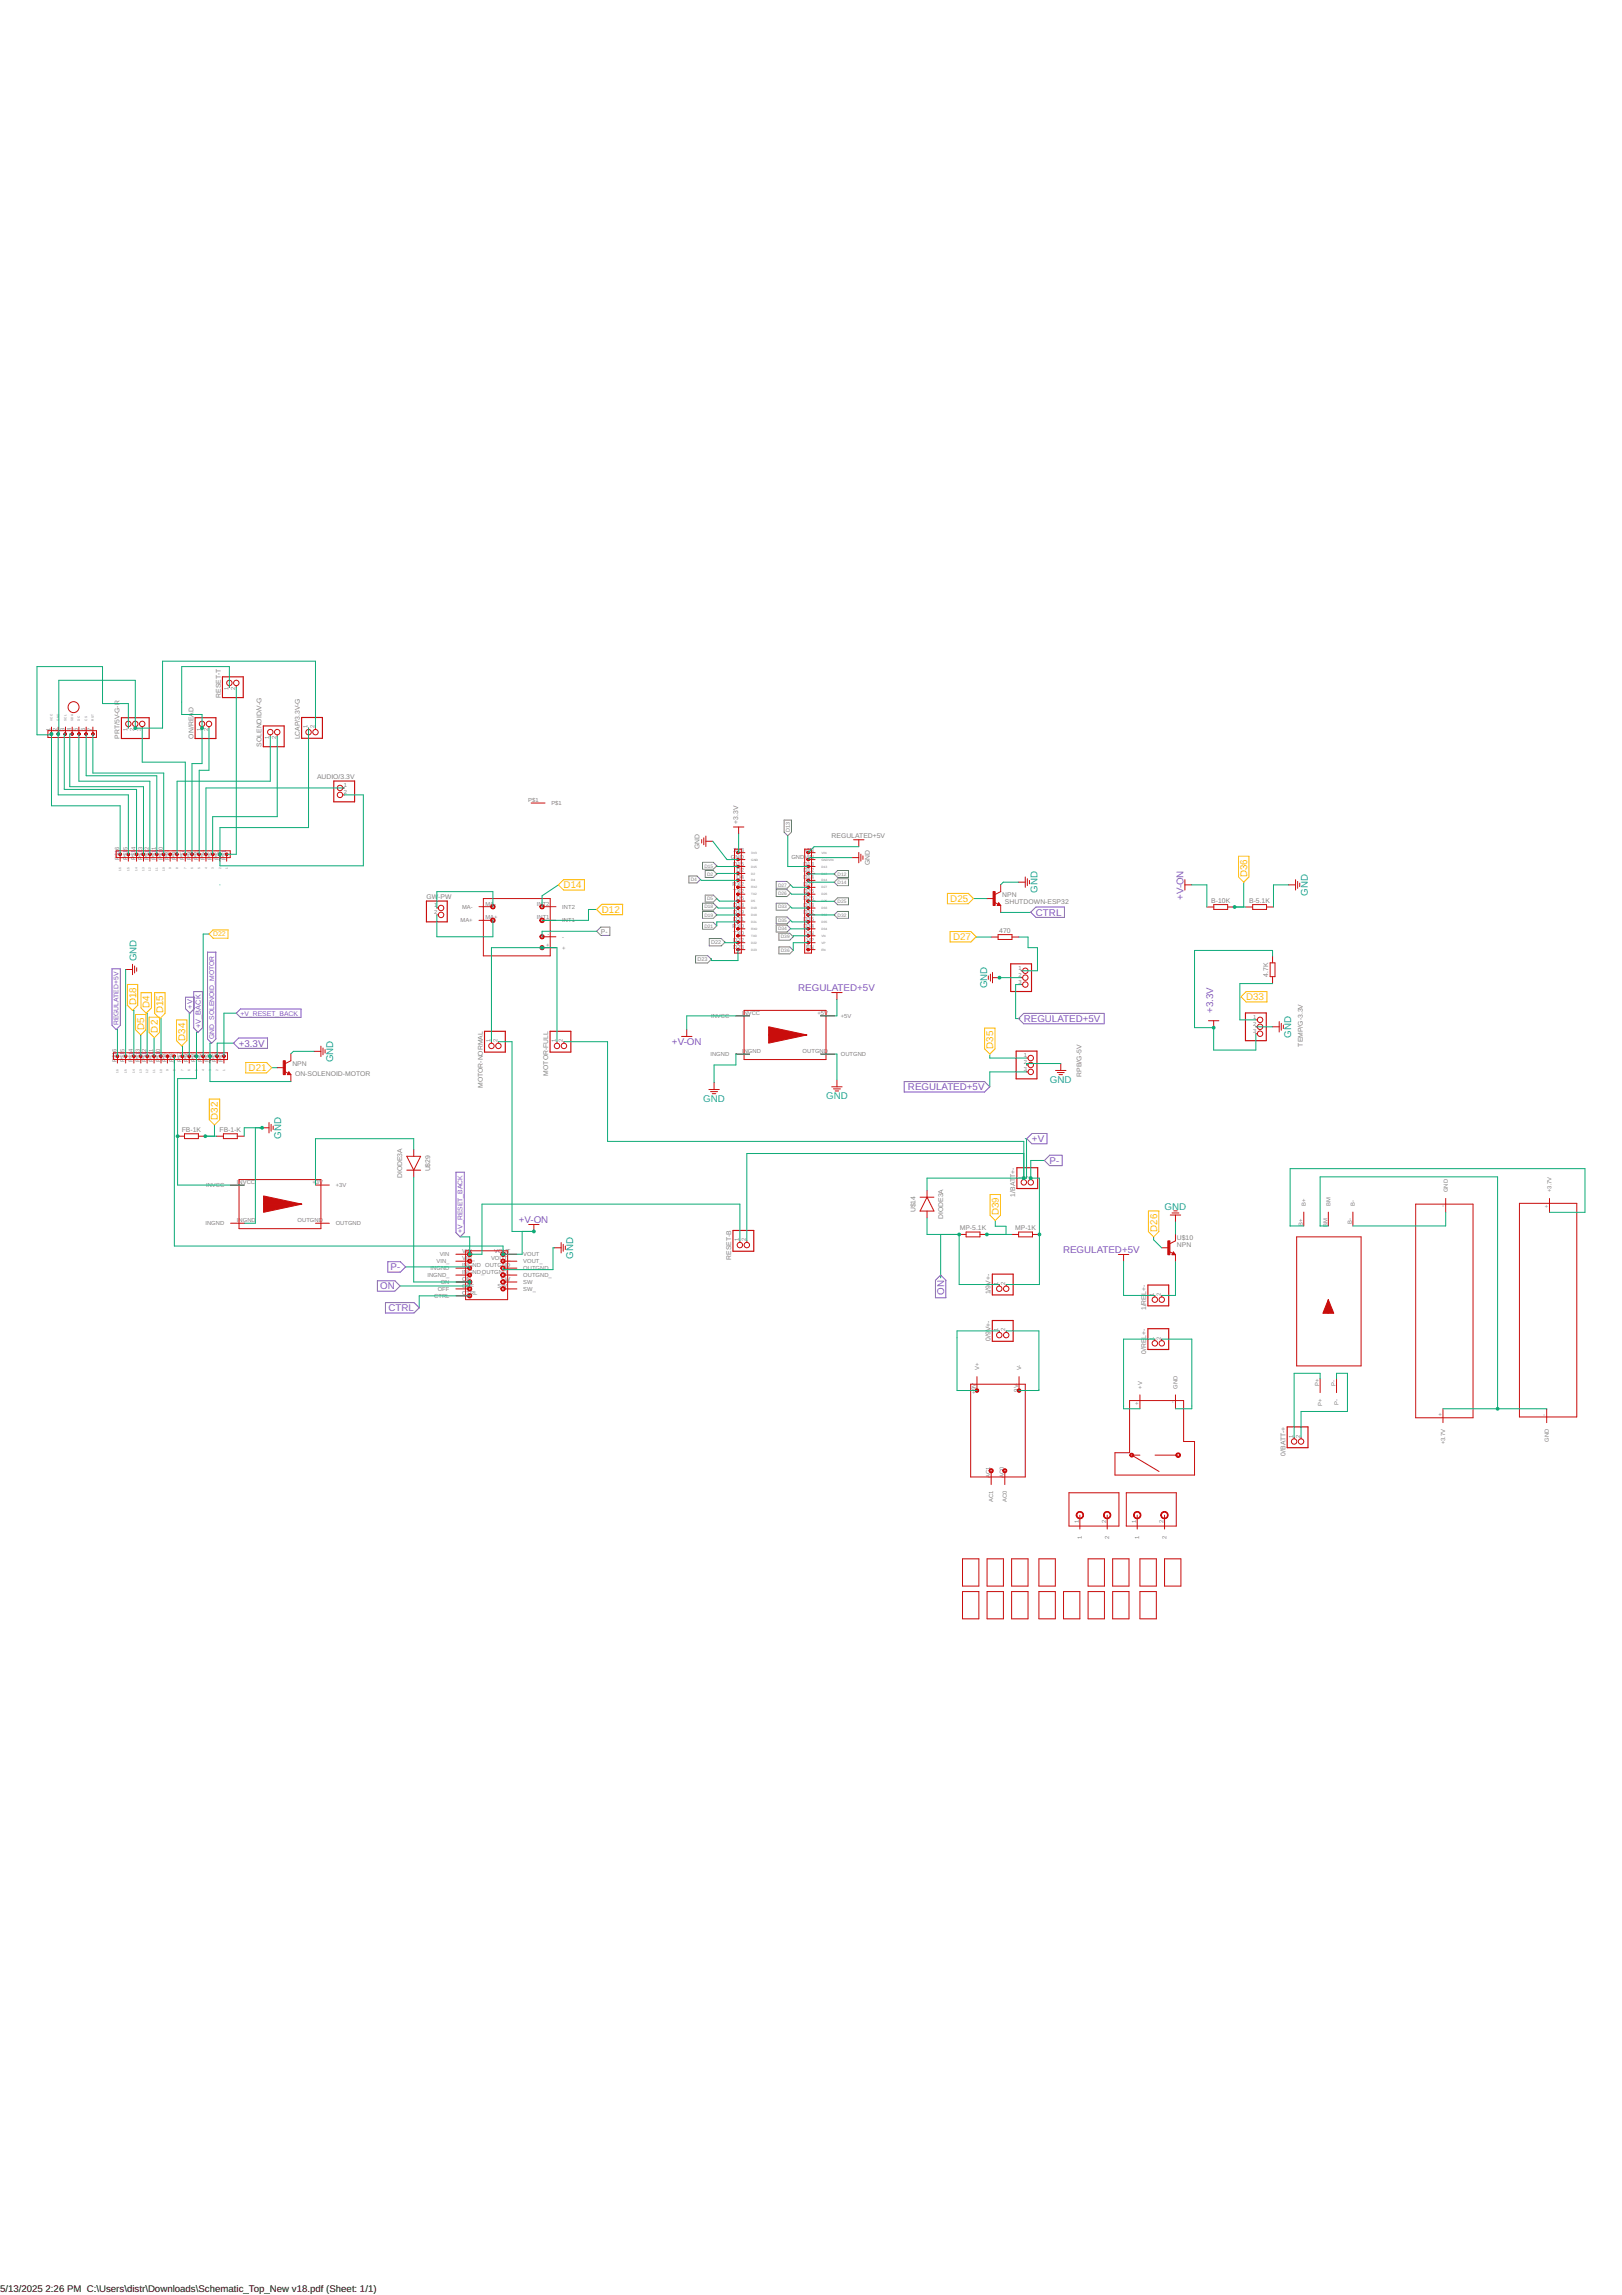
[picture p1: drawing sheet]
<svg xmlns="http://www.w3.org/2000/svg" width="594mm" height="841mm" viewBox="0 0 594 841" stroke-linecap="round" stroke-linejoin="round" font-family="sans-serif">
<defs><g id="words">
<g font-size="3.6" fill="#ffba08">
<text x="456.8" y="321.4" transform="rotate(-90 456.8 321.4)">D36</text>
<text x="206.4" y="325.6">D14</text>
<text x="220.4" y="334.6">D12</text>
<text x="348.1" y="330.6">D25</text>
<text x="349.1" y="344.5">D27</text>
<text x="49.8" y="368.4" transform="rotate(-90 49.8 368.4)">D18</text>
<text x="54.8" y="369.4" transform="rotate(-90 54.8 369.4)">D4</text>
<text x="59.8" y="371.4" transform="rotate(-90 59.8 371.4)">D15</text>
<text x="456.4" y="366.5">D33</text>
<text x="52.8" y="377.4" transform="rotate(-90 52.8 377.4)">D5</text>
<text x="57.8" y="378.4" transform="rotate(-90 57.8 378.4)">D2</text>
<text x="67.8" y="381.4" transform="rotate(-90 67.8 381.4)">D34</text>
<text x="363.8" y="384.4" transform="rotate(-90 363.8 384.4)">D35</text>
<text x="91.1" y="392.5">D21</text>
<text x="79.8" y="410.4" transform="rotate(-90 79.8 410.4)">D32</text>
<text x="365.8" y="445.4" transform="rotate(-90 365.8 445.4)">D39</text>
<text x="423.8" y="451.4" transform="rotate(-90 423.8 451.4)">D26</text>
</g>
<g font-size="3.6" fill="#0696d7">
<text x="380" y="327.3" transform="rotate(-90 380 327.3)">GND</text>
<text x="479" y="328.2" transform="rotate(-90 479 328.2)">GND</text>
<text x="50" y="352.2" transform="rotate(-90 50 352.2)">GND</text>
<text x="361.6" y="362.2" transform="rotate(-90 361.6 362.2)">GND</text>
<text x="473" y="380.3" transform="rotate(-90 473 380.3)">GND</text>
<text x="122" y="389.3" transform="rotate(-90 122 389.3)">GND</text>
<text x="384.6" y="396.7">GND</text>
<text x="257.6" y="403.7">GND</text>
<text x="302.6" y="402.7">GND</text>
<text x="103" y="417.2" transform="rotate(-90 103 417.2)">GND</text>
<text x="426.5" y="443.4">GND</text>
<text x="210" y="461.2" transform="rotate(-90 210 461.2)">GND</text>
</g>
<g font-size="3.6" fill="#8252c2">
<text x="433.5" y="329.8" transform="rotate(-90 433.5 329.8)">+V-ON</text>
<text x="379.4" y="335.6">CTRL</text>
<text x="292.4" y="363.2">REGULATED+5V</text>
<text x="444.4" y="371.3" transform="rotate(-90 444.4 371.3)">+3.3V</text>
<text x="375" y="374.5">REGULATED+5V</text>
<text x="87.4" y="383.5">+3.3V</text>
<text x="246.1" y="383">+V-ON</text>
<text x="332.6" y="399.5">REGULATED+5V</text>
<text x="378" y="418.5">+V</text>
<text x="384.4" y="426.5">P-</text>
<text x="190" y="448.2">+V-ON</text>
<text x="389.4" y="459.2">REGULATED+5V</text>
<text x="143.1" y="465.5">P-</text>
<text x="139.3" y="472.5">ON</text>
<text x="345.8" y="474.5" transform="rotate(-90 345.8 474.5)">ON</text>
<text x="142.3" y="480.5">CTRL</text>
</g>
<g font-size="3.5">
<text x="0" y="840">5/13/2025</text>
<text x="16.7" y="840">2:26 PM C:\Users\distr\Downloads\Schematic_Top_New v18.pdf (Sheet: 1/1)</text>
</g>
<g font-size="2.7" fill="#8252c2">
<text x="70.5" y="369.7" transform="rotate(-90 70.5 369.7)">+V</text>
<text x="73.5" y="376.7" transform="rotate(-90 73.5 376.7)">+V_BACK</text>
</g>
<g font-size="2.5" fill="#808080">
<text x="80.8" y="255.6" transform="rotate(-90 80.8 255.6)">RESET-T</text>
<text x="43.8" y="270.6" transform="rotate(-90 43.8 270.6)">PRT/5V-G-R</text>
<text x="70.8" y="270.6" transform="rotate(-90 70.8 270.6)">ON/READ</text>
<text x="95.8" y="273.6" transform="rotate(-90 95.8 273.6)">SOLENOID/V-G</text>
<text x="109.8" y="271" transform="rotate(-90 109.8 271)">LCAP/3.3V-G</text>
<text x="116.1" y="285.6">AUDIO/3.3V</text>
<text x="270.4" y="301.9" transform="rotate(-90 270.4 301.9)">+3.3V</text>
<text x="256.2" y="311.1" transform="rotate(-90 256.2 311.1)">GND</text>
<text x="304.6" y="307.2">REGULATED+5V</text>
<text x="318.6" y="317.1" transform="rotate(-90 318.6 317.1)">GND</text>
<text x="156.2" y="329.6">GW</text>
<text x="160.5" y="329.6">-PW</text>
<text x="367.1" y="328.8">NPN</text>
<text x="368.1" y="331.3">SHUTDOWN-ESP32</text>
<text x="443.6" y="330.7">B-10K</text>
<text x="457.5" y="330.7">B-5.1K</text>
<text x="366" y="341.7">470</text>
<text x="220.1" y="342.2">P-</text>
<text x="464.4" y="358" transform="rotate(-90 464.4 358)">4.7K</text>
<text x="477.2" y="383.6" transform="rotate(-90 477.2 383.6)">TEMP/G-3.3V</text>
<text x="107.1" y="390.8">NPN</text>
<text x="108.1" y="394.3">ON-SOLENOID-MOTOR</text>
<text x="200.8" y="394.1" transform="rotate(-90 200.8 394.1)">MOTOR-FULL</text>
<text x="396.2" y="394.6" transform="rotate(-90 396.2 394.6)">RPB/G-5V</text>
<text x="176.8" y="398.7" transform="rotate(-90 176.8 398.7)">MOTOR-NORMAL</text>
<text x="66.6" y="414.7">FB-1K</text>
<text x="80.4" y="414.7">FB-1-K</text>
<text x="147.3" y="431.8" transform="rotate(-90 147.3 431.8)">DIODE3A</text>
<text x="157.5" y="429.3" transform="rotate(-90 157.5 429.3)">U$29</text>
<text x="371.8" y="438.5" transform="rotate(-90 371.8 438.5)">1/BATT+-</text>
<text x="335.3" y="444.3" transform="rotate(-90 335.3 444.3)">U$14</text>
<text x="345.5" y="446.7" transform="rotate(-90 345.5 446.7)">DIODE3A</text>
<text x="351.5" y="450.7">MP-5.1K</text>
<text x="371.8" y="450.7">MP-1K</text>
<text x="431.1" y="454.3">U$10</text>
<text x="267.8" y="461.6" transform="rotate(-90 267.8 461.6)">RESET-B</text>
<text x="431.1" y="456.8">NPN</text>
<text x="362.8" y="474.4" transform="rotate(-90 362.8 474.4)">1/9V+-</text>
<text x="419.8" y="474.6" transform="rotate(-90 419.8 474.6)">L+-</text>
<text x="419.8" y="480.2" transform="rotate(-90 419.8 480.2)">1/RE</text>
<text x="362.8" y="491.4" transform="rotate(-90 362.8 491.4)">0/9V+-</text>
<text x="419.8" y="490.6" transform="rotate(-90 419.8 490.6)">L+-</text>
<text x="419.8" y="496.2" transform="rotate(-90 419.8 496.2)">0/RE</text>
<text x="470.8" y="533.4" transform="rotate(-90 470.8 533.4)">0/BATT-+</text>
</g>
<text font-size="2.5" fill="#ffba08" x="78.1" y="343.2">D22</text>
<g font-size="2.5" fill="#8252c2">
<text x="43.4" y="375.8" transform="rotate(-90 43.4 375.8)">REGULATED+5V</text>
<text x="88.1" y="372.2">+V_RESET_BACK</text>
<text x="78.4" y="380.8" transform="rotate(-90 78.4 380.8)">GND_SOLENOID_MOTOR</text>
<text x="169.4" y="451.7" transform="rotate(-90 169.4 451.7)">+V_RESET_BACK</text>
</g>
<g font-size="2.1" fill="#808080">
<text x="83.6" y="252.8" transform="rotate(-90 83.6 252.8)">1</text>
<text x="86.2" y="252.8" transform="rotate(-90 86.2 252.8)">2</text>
<text x="18.5" y="268" transform="rotate(-90 18.5 268)">1</text>
<text x="21" y="268" transform="rotate(-90 21 268)">2</text>
<text x="23.6" y="268" transform="rotate(-90 23.6 268)">3</text>
<text x="26.1" y="268" transform="rotate(-90 26.1 268)">4</text>
<text x="28.5" y="268" transform="rotate(-90 28.5 268)">5</text>
<text x="31.2" y="268" transform="rotate(-90 31.2 268)">6</text>
<text x="33.7" y="268" transform="rotate(-90 33.7 268)">7</text>
<text x="46.6" y="267.8" transform="rotate(-90 46.6 267.8)">1</text>
<text x="49.2" y="267.8" transform="rotate(-90 49.2 267.8)">2</text>
<text x="51.7" y="267.8" transform="rotate(-90 51.7 267.8)">3</text>
<text x="73.6" y="267.8" transform="rotate(-90 73.6 267.8)">1</text>
<text x="76.2" y="267.8" transform="rotate(-90 76.2 267.8)">2</text>
<text x="112.6" y="267" transform="rotate(-90 112.6 267)">1</text>
<text x="115.2" y="267" transform="rotate(-90 115.2 267)">2</text>
<text x="98.6" y="270.8" transform="rotate(-90 98.6 270.8)">1</text>
<text x="101.2" y="270.8" transform="rotate(-90 101.2 270.8)">2</text>
<text x="125.9" y="288.4">1</text>
<text x="125.9" y="290.9">2</text>
<text x="193.5" y="293.9">P$1</text>
<text x="202" y="295">P$1</text>
<text x="43.7" y="311.4" transform="rotate(-90 43.7 311.4)">6</text>
<text x="46.7" y="311.4" transform="rotate(-90 46.7 311.4)">5</text>
<text x="49.7" y="311.4" transform="rotate(-90 49.7 311.4)">4</text>
<text x="52.2" y="311.4" transform="rotate(-90 52.2 311.4)">3</text>
<text x="54.5" y="311.4" transform="rotate(-90 54.5 311.4)">2</text>
<text x="57.1" y="311.6" transform="rotate(-90 57.1 311.6)">1</text>
<text x="59.6" y="311.4" transform="rotate(-90 59.6 311.4)">0</text>
<text x="43.7" y="315.2" transform="rotate(-90 43.7 315.2)">P</text>
<text x="43.7" y="313.8" transform="rotate(-90 43.7 313.8)">$1</text>
<text x="46.7" y="315.2" transform="rotate(-90 46.7 315.2)">P</text>
<text x="46.7" y="313.8" transform="rotate(-90 46.7 313.8)">$1</text>
<text x="49.7" y="315.2" transform="rotate(-90 49.7 315.2)">P</text>
<text x="49.7" y="313.8" transform="rotate(-90 49.7 313.8)">$1</text>
<text x="52.2" y="315.2" transform="rotate(-90 52.2 315.2)">P</text>
<text x="52.2" y="313.8" transform="rotate(-90 52.2 313.8)">$1</text>
<text x="54.5" y="315.2" transform="rotate(-90 54.5 315.2)">P</text>
<text x="54.5" y="313.8" transform="rotate(-90 54.5 313.8)">$1</text>
<text x="57.1" y="315.2" transform="rotate(-90 57.1 315.2)">P</text>
<text x="57.1" y="313.8" transform="rotate(-90 57.1 313.8)">$1</text>
<text x="59.6" y="315.2" transform="rotate(-90 59.6 315.2)">P</text>
<text x="59.6" y="313.8" transform="rotate(-90 59.6 313.8)">$1</text>
<text x="62" y="315.2" transform="rotate(-90 62 315.2)">P</text>
<text x="62" y="313.8" transform="rotate(-90 62 313.8)">$9</text>
<text x="64.5" y="315.2" transform="rotate(-90 64.5 315.2)">P</text>
<text x="64.5" y="313.8" transform="rotate(-90 64.5 313.8)">$8</text>
<text x="67.5" y="315.2" transform="rotate(-90 67.5 315.2)">P</text>
<text x="67.5" y="313.8" transform="rotate(-90 67.5 313.8)">$7</text>
<text x="70" y="315.2" transform="rotate(-90 70 315.2)">P</text>
<text x="70" y="313.8" transform="rotate(-90 70 313.8)">$6</text>
<text x="72.6" y="315.2" transform="rotate(-90 72.6 315.2)">P</text>
<text x="72.6" y="313.8" transform="rotate(-90 72.6 313.8)">$5</text>
<text x="75.1" y="315.2" transform="rotate(-90 75.1 315.2)">P</text>
<text x="75.1" y="313.8" transform="rotate(-90 75.1 313.8)">$4</text>
<text x="77.5" y="315.2" transform="rotate(-90 77.5 315.2)">P</text>
<text x="77.5" y="313.8" transform="rotate(-90 77.5 313.8)">$3</text>
<text x="80.2" y="315.2" transform="rotate(-90 80.2 315.2)">P</text>
<text x="80.2" y="313.8" transform="rotate(-90 80.2 313.8)">$2</text>
<text x="82.7" y="315.2" transform="rotate(-90 82.7 315.2)">P</text>
<text x="82.7" y="313.8" transform="rotate(-90 82.7 313.8)">$1</text>
<text x="267.7" y="314.6">G</text>
<text x="268.6" y="317.2">D15</text>
<text x="268.7" y="312.1">3V3</text>
<text x="269.4" y="314.6">ND</text>
<text x="289.9" y="314.6">GNDVIN</text>
<text x="294.3" y="317.2">D13</text>
<text x="294.6" y="312.1">VIN</text>
<text x="269.8" y="319.7">D2</text>
<text x="269.8" y="322.3">D4</text>
<text x="294.3" y="319.7">D12</text>
<text x="294.3" y="322.3">D14</text>
<text x="268.3" y="324.8">RX2</text>
<text x="268.6" y="327.3">TX2</text>
<text x="269.8" y="329.9">D5</text>
<text x="294.3" y="324.8">D27</text>
<text x="294.3" y="327.3">D26</text>
<text x="294.3" y="329.9">D25</text>
<text x="159" y="332.4">1</text>
<text x="159" y="334.9">2</text>
<text x="169.2" y="333">MA-</text>
<text x="177.8" y="331.9">MA</text>
<text x="181" y="331.9">-</text>
<text x="196.6" y="331.9">IN</text>
<text x="198.8" y="331.9">T2</text>
<text x="206" y="333">INT2</text>
<text x="268.6" y="332.4">D18</text>
<text x="268.6" y="335">D19</text>
<text x="294.3" y="332.4">D33</text>
<text x="294.3" y="335">D32</text>
<text x="168.7" y="338">MA+</text>
<text x="177.8" y="336.9">MA+</text>
<text x="196.6" y="336.9">INT1</text>
<text x="206" y="338">INT1</text>
<text x="268.3" y="340">RX0</text>
<text x="268.6" y="337.5">D21</text>
<text x="294.3" y="337.5">D35</text>
<text x="294.3" y="340">D34</text>
<text x="200" y="346.9">+</text>
<text x="200.6" y="342.9">-</text>
<text x="206" y="344">-</text>
<text x="268.6" y="342.6">TX0</text>
<text x="268.6" y="345.1">D22</text>
<text x="268.6" y="347.7">D23</text>
<text x="295.2" y="342.6">VN</text>
<text x="295.2" y="347.7">EN</text>
<text x="295.3" y="345.1">VP</text>
<text x="206" y="348">+</text>
<text x="373" y="355.4">1</text>
<text x="373" y="357.9">2</text>
<text x="373" y="360.5">3</text>
<text x="271.8" y="371.9">INVCC</text>
<text x="299.4" y="371.9">+5V</text>
<text x="260.5" y="373">INVCC</text>
<text x="307.9" y="373">+5V</text>
<text x="459" y="373.4">1</text>
<text x="459" y="375.9">2</text>
<text x="179.6" y="381.9" transform="rotate(-90 179.6 381.9)">1</text>
<text x="182.2" y="381.9" transform="rotate(-90 182.2 381.9)">2</text>
<text x="203.6" y="381.9" transform="rotate(-90 203.6 381.9)">1</text>
<text x="206.2" y="381.9" transform="rotate(-90 206.2 381.9)">2</text>
<text x="459" y="378.5">3</text>
<text x="42.7" y="389.2" transform="rotate(-90 42.7 389.2)">P</text>
<text x="42.7" y="387.8" transform="rotate(-90 42.7 387.8)">$1</text>
<text x="42.7" y="385.4" transform="rotate(-90 42.7 385.4)">6</text>
<text x="45.7" y="389.2" transform="rotate(-90 45.7 389.2)">P</text>
<text x="45.7" y="387.8" transform="rotate(-90 45.7 387.8)">$1</text>
<text x="45.7" y="385.4" transform="rotate(-90 45.7 385.4)">5</text>
<text x="48.7" y="389.2" transform="rotate(-90 48.7 389.2)">P</text>
<text x="48.7" y="387.8" transform="rotate(-90 48.7 387.8)">$1</text>
<text x="48.7" y="385.4" transform="rotate(-90 48.7 385.4)">4</text>
<text x="51.2" y="389.2" transform="rotate(-90 51.2 389.2)">P</text>
<text x="51.2" y="387.8" transform="rotate(-90 51.2 387.8)">$1</text>
<text x="51.2" y="385.4" transform="rotate(-90 51.2 385.4)">3</text>
<text x="53.5" y="389.2" transform="rotate(-90 53.5 389.2)">P</text>
<text x="53.5" y="387.8" transform="rotate(-90 53.5 387.8)">$1</text>
<text x="53.5" y="385.4" transform="rotate(-90 53.5 385.4)">2</text>
<text x="56.1" y="389.2" transform="rotate(-90 56.1 389.2)">P</text>
<text x="56.1" y="387.8" transform="rotate(-90 56.1 387.8)">$1</text>
<text x="56.1" y="385.6" transform="rotate(-90 56.1 385.6)">1</text>
<text x="58.6" y="389.2" transform="rotate(-90 58.6 389.2)">P</text>
<text x="58.6" y="387.8" transform="rotate(-90 58.6 387.8)">$1</text>
<text x="58.6" y="385.4" transform="rotate(-90 58.6 385.4)">0</text>
<text x="61" y="389.2" transform="rotate(-90 61 389.2)">P</text>
<text x="61" y="387.8" transform="rotate(-90 61 387.8)">$9</text>
<text x="63.5" y="389.2" transform="rotate(-90 63.5 389.2)">P</text>
<text x="63.5" y="387.8" transform="rotate(-90 63.5 387.8)">$8</text>
<text x="66.5" y="389.2" transform="rotate(-90 66.5 389.2)">P</text>
<text x="66.5" y="387.8" transform="rotate(-90 66.5 387.8)">$7</text>
<text x="69" y="389.2" transform="rotate(-90 69 389.2)">P</text>
<text x="69" y="387.8" transform="rotate(-90 69 387.8)">$6</text>
<text x="71.6" y="389.2" transform="rotate(-90 71.6 389.2)">P</text>
<text x="71.6" y="387.8" transform="rotate(-90 71.6 387.8)">$5</text>
<text x="74.1" y="389.2" transform="rotate(-90 74.1 389.2)">P</text>
<text x="74.1" y="387.8" transform="rotate(-90 74.1 387.8)">$4</text>
<text x="76.5" y="389.2" transform="rotate(-90 76.5 389.2)">P</text>
<text x="76.5" y="387.8" transform="rotate(-90 76.5 387.8)">$3</text>
<text x="79.2" y="389.2" transform="rotate(-90 79.2 389.2)">P</text>
<text x="79.2" y="387.8" transform="rotate(-90 79.2 387.8)">$2</text>
<text x="81.7" y="389.2" transform="rotate(-90 81.7 389.2)">P</text>
<text x="81.7" y="387.8" transform="rotate(-90 81.7 387.8)">$1</text>
<text x="260.2" y="387">INGND</text>
<text x="271.8" y="385.9">INGND</text>
<text x="294" y="385.9">OUTGND</text>
<text x="307.9" y="387">OUTGND</text>
<text x="375" y="387.4">1</text>
<text x="375" y="389.9">2</text>
<text x="375" y="392.5">3</text>
<text x="374.6" y="431.9" transform="rotate(-90 374.6 431.9)">1</text>
<text x="377.2" y="431.9" transform="rotate(-90 377.2 431.9)">2</text>
<text x="75.5" y="435">INVCC</text>
<text x="86.8" y="433.9">INVCC</text>
<text x="114.4" y="433.9">+</text>
<text x="115.7" y="433.9">3V</text>
<text x="123" y="435">+3V</text>
<text x="530.3" y="436.8" transform="rotate(-90 530.3 436.8)">GND</text>
<text x="568.3" y="436.8" transform="rotate(-90 568.3 436.8)">+3.7V</text>
<text x="478.3" y="441.8" transform="rotate(-90 478.3 441.8)">B+</text>
<text x="487.3" y="441.8" transform="rotate(-90 487.3 441.8)">BM</text>
<text x="496.3" y="441.8" transform="rotate(-90 496.3 441.8)">B-</text>
<text x="529.2" y="442.2" transform="rotate(-90 529.2 442.2)">-</text>
<text x="567.2" y="442.8" transform="rotate(-90 567.2 442.8)">+</text>
<text x="75.2" y="449">INGND</text>
<text x="86.8" y="447.9">INGND</text>
<text x="109" y="447.9">OUTGND</text>
<text x="123" y="449">OUTGND</text>
<text x="477.2" y="449.2" transform="rotate(-90 477.2 449.2)">B+</text>
<text x="486.2" y="449.7" transform="rotate(-90 486.2 449.7)">BM</text>
<text x="495.2" y="448.7" transform="rotate(-90 495.2 448.7)">B-</text>
<text x="270.6" y="454.9" transform="rotate(-90 270.6 454.9)">1</text>
<text x="273.2" y="454.9" transform="rotate(-90 273.2 454.9)">2</text>
<text x="161.1" y="460.4">VIN</text>
<text x="169.3" y="459.3">V</text>
<text x="169.3" y="461.8">V</text>
<text x="170.7" y="459.3">IN</text>
<text x="170.7" y="461.8">IN_</text>
<text x="179.8" y="461.8">VOUT_</text>
<text x="181" y="459.3">VOUT</text>
<text x="191.7" y="460.4">VOUT</text>
<text x="157.7" y="465.5">INGND</text>
<text x="159.9" y="462.9">VIN_</text>
<text x="169.3" y="464.4">INGND OUTGND</text>
<text x="169.3" y="466.9">INGND_OUTGND_</text>
<text x="191.7" y="462.9">VOUT_</text>
<text x="191.7" y="465.5">OUTGND</text>
<text x="156.5" y="468">INGND_</text>
<text x="160.3" y="473.1">OFF</text>
<text x="161.4" y="470.6">ON</text>
<text x="169.3" y="469.4">O</text>
<text x="169.3" y="472">O</text>
<text x="171" y="469.4">N</text>
<text x="171" y="472">FF</text>
<text x="182.2" y="472">SW_</text>
<text x="183.4" y="469.4">SW</text>
<text x="191.7" y="468">OUTGND_</text>
<text x="191.7" y="470.6">SW</text>
<text x="191.7" y="473.1">SW_</text>
<text x="365.6" y="470.9" transform="rotate(-90 365.6 470.9)">1</text>
<text x="368.2" y="470.9" transform="rotate(-90 368.2 470.9)">2</text>
<text x="159" y="475.6">CTRL</text>
<text x="169.3" y="474.5">C</text>
<text x="170.8" y="474.5">TRL</text>
<text x="422.6" y="474.9" transform="rotate(-90 422.6 474.9)">1</text>
<text x="425.2" y="474.9" transform="rotate(-90 425.2 474.9)">2</text>
<text x="365.6" y="487.9" transform="rotate(-90 365.6 487.9)">1</text>
<text x="368.2" y="487.9" transform="rotate(-90 368.2 487.9)">2</text>
<text x="422.6" y="490.9" transform="rotate(-90 422.6 490.9)">1</text>
<text x="425.2" y="490.9" transform="rotate(-90 425.2 490.9)">2</text>
<text x="358.6" y="502.1" transform="rotate(-90 358.6 502.1)">V+</text>
<text x="374" y="502.1" transform="rotate(-90 374 502.1)">V-</text>
<text x="357.5" y="509.4" transform="rotate(-90 357.5 509.4)">9V</text>
<text x="418.3" y="508.8" transform="rotate(-90 418.3 508.8)">+V</text>
<text x="431.3" y="508.8" transform="rotate(-90 431.3 508.8)">GND</text>
<text x="483.2" y="508" transform="rotate(-90 483.2 508)">P+</text>
<text x="489.2" y="508" transform="rotate(-90 489.2 508)">P-</text>
<text x="357.5" y="510.7" transform="rotate(-90 357.5 510.7)">+</text>
<text x="372.9" y="510" transform="rotate(-90 372.9 510)">9V-</text>
<text x="417.2" y="514.8" transform="rotate(-90 417.2 514.8)">+</text>
<text x="430.2" y="514.2" transform="rotate(-90 430.2 514.2)">-</text>
<text x="484.3" y="515.3" transform="rotate(-90 484.3 515.3)">P+</text>
<text x="490.3" y="514.8" transform="rotate(-90 490.3 514.8)">P-</text>
<text x="528.2" y="519" transform="rotate(-90 528.2 519)">+</text>
<text x="566.2" y="519" transform="rotate(-90 566.2 519)">-</text>
<text x="473.6" y="526.9" transform="rotate(-90 473.6 526.9)">1</text>
<text x="476.2" y="526.9" transform="rotate(-90 476.2 526.9)">2</text>
<text x="529.3" y="529.3" transform="rotate(-90 529.3 529.3)">+3.7V</text>
<text x="567.3" y="528.4" transform="rotate(-90 567.3 528.4)">GND</text>
<text x="362.7" y="541.7" transform="rotate(-90 362.7 541.7)">AC1</text>
<text x="367.7" y="541.7" transform="rotate(-90 367.7 541.7)">AC0</text>
<text x="363.8" y="550.5" transform="rotate(-90 363.8 550.5)">AC1</text>
<text x="368.8" y="550.5" transform="rotate(-90 368.8 550.5)">AC0</text>
<text x="395.2" y="558" transform="rotate(-90 395.2 558)">1</text>
<text x="405.2" y="558" transform="rotate(-90 405.2 558)">2</text>
<text x="416.2" y="558" transform="rotate(-90 416.2 558)">1</text>
<text x="426.2" y="558" transform="rotate(-90 426.2 558)">2</text>
<text x="396.3" y="563.9" transform="rotate(-90 396.3 563.9)">1</text>
<text x="406.3" y="563.9" transform="rotate(-90 406.3 563.9)">2</text>
<text x="417.3" y="563.9" transform="rotate(-90 417.3 563.9)">1</text>
<text x="427.3" y="563.9" transform="rotate(-90 427.3 563.9)">2</text>
</g>
<g font-size="2" fill="#808080">
<text x="289.2" y="304.9" transform="rotate(-90 289.2 304.9)">D13</text>
<text x="260.5" y="346">D22</text>
<text x="255.5" y="352.3">D23</text>
</g>
<g font-size="1.8" fill="#808080">
<text x="258" y="317.9">D15</text>
<text x="253" y="322.9">D4</text>
<text x="259" y="320.9">D2</text>
<text x="306.8" y="323.9">D14</text>
<text x="306.8" y="320.9">D12</text>
<text x="259" y="329.9">D5</text>
<text x="285" y="327.9">D26</text>
<text x="285" y="324.9">D27</text>
<text x="258" y="335.9">D19</text>
<text x="258" y="332.9">D18</text>
<text x="285" y="332.9">D33</text>
<text x="306.8" y="335.9">D32</text>
<text x="306.8" y="330.9">D25</text>
<text x="258" y="339.9">D21</text>
<text x="285" y="340.9">D34</text>
<text x="285" y="337.9">D35</text>
<text x="286" y="343.9">D39</text>
<text x="286" y="348.9">D36</text>
</g>
<g font-size="1.1" fill="#808080">
<text x="19.3" y="264.1" transform="rotate(-90 19.3 264.1)">VCC</text>
<text x="21.7" y="264.1" transform="rotate(-90 21.7 264.1)">GND</text>
<text x="24.4" y="264.1" transform="rotate(-90 24.4 264.1)">SCL</text>
<text x="26.8" y="264.1" transform="rotate(-90 26.8 264.1)">SDA</text>
<text x="29.3" y="264.1" transform="rotate(-90 29.3 264.1)">DC</text>
<text x="32" y="264.1" transform="rotate(-90 32 264.1)">CS</text>
<text x="34.4" y="264.1" transform="rotate(-90 34.4 264.1)">RST</text>
<text x="275.2" y="312.9">3V3</text>
<text x="275.2" y="315.4">GND</text>
<text x="275.2" y="317.9">D15</text>
<text x="300.9" y="312.9">VIN</text>
<text x="300.9" y="315.4">GNDVIN</text>
<text x="300.9" y="317.9">D13</text>
<text x="44.4" y="319.2" transform="rotate(-90 44.4 319.2)">16</text>
<text x="47.4" y="319.2" transform="rotate(-90 47.4 319.2)">15</text>
<text x="50.4" y="319.2" transform="rotate(-90 50.4 319.2)">14</text>
<text x="53" y="319.2" transform="rotate(-90 53 319.2)">13</text>
<text x="55.3" y="319.2" transform="rotate(-90 55.3 319.2)">12</text>
<text x="60.4" y="319.2" transform="rotate(-90 60.4 319.2)">10</text>
<text x="62.7" y="318.6" transform="rotate(-90 62.7 318.6)">9</text>
<text x="65.3" y="318.6" transform="rotate(-90 65.3 318.6)">8</text>
<text x="70.7" y="318.6" transform="rotate(-90 70.7 318.6)">6</text>
<text x="73.4" y="318.6" transform="rotate(-90 73.4 318.6)">5</text>
<text x="75.8" y="318.6" transform="rotate(-90 75.8 318.6)">4</text>
<text x="78.3" y="318.6" transform="rotate(-90 78.3 318.6)">3</text>
<text x="80.9" y="318.6" transform="rotate(-90 80.9 318.6)">2</text>
<text x="275.2" y="320.5">D2</text>
<text x="275.2" y="323">D4</text>
<text x="300.9" y="320.5">D12</text>
<text x="300.9" y="323">D14</text>
<text x="275.2" y="325.6">RX2</text>
<text x="275.2" y="328.1">TX2</text>
<text x="300.9" y="325.6">D27</text>
<text x="300.9" y="328.1">D26</text>
<text x="275.2" y="330.6">D5</text>
<text x="275.2" y="333.2">D18</text>
<text x="275.2" y="335.7">D19</text>
<text x="300.9" y="330.6">D25</text>
<text x="300.9" y="333.2">D33</text>
<text x="300.9" y="335.7">D32</text>
<text x="275.2" y="338.3">D21</text>
<text x="275.2" y="340.8">RX0</text>
<text x="300.9" y="338.3">D35</text>
<text x="300.9" y="340.8">D34</text>
<text x="275.2" y="343.3">TX0</text>
<text x="275.2" y="345.9">D22</text>
<text x="300.9" y="343.3">VN</text>
<text x="300.9" y="345.9">VP</text>
<text x="275.2" y="348.4">D23</text>
<text x="300.9" y="348.4">EN</text>
<text x="43.4" y="393.2" transform="rotate(-90 43.4 393.2)">16</text>
<text x="46.4" y="393.2" transform="rotate(-90 46.4 393.2)">15</text>
<text x="49.4" y="393.2" transform="rotate(-90 49.4 393.2)">14</text>
<text x="52" y="393.2" transform="rotate(-90 52 393.2)">13</text>
<text x="54.3" y="393.2" transform="rotate(-90 54.3 393.2)">12</text>
<text x="56.8" y="393.1" transform="rotate(-90 56.8 393.1)">11</text>
<text x="59.4" y="393.2" transform="rotate(-90 59.4 393.2)">10</text>
<text x="61.7" y="392.6" transform="rotate(-90 61.7 392.6)">9</text>
<text x="64.3" y="392.6" transform="rotate(-90 64.3 392.6)">8</text>
<text x="69.7" y="392.6" transform="rotate(-90 69.7 392.6)">6</text>
<text x="72.4" y="392.6" transform="rotate(-90 72.4 392.6)">5</text>
<text x="74.8" y="392.6" transform="rotate(-90 74.8 392.6)">4</text>
<text x="77.3" y="392.6" transform="rotate(-90 77.3 392.6)">3</text>
<text x="79.9" y="392.6" transform="rotate(-90 79.9 392.6)">2</text>
<text x="82.4" y="392.6" transform="rotate(-90 82.4 392.6)">1</text>
</g>
</g></defs>
<g fill="none" stroke="#808080" stroke-width=".37">
<path d="M257.3 316h4l1.2 1.3-1.2 1.3h-4zM258.3 319h3l1.2 1.3-1.2 1.2h-3zM287.2 300.5h2.7v4.4l-1.4 1.4-1.3-1.4zM252.3 321h3l1.2 1.3-1.2 1.3h-3zM257.3 334h4l1.2 1.3-1.2 1.2h-4zM257.3 331h4l1.2 1.3-1.2 1.2h-4zM257.3 338h4l1.2 1.3-1.2 1.3h-4zM258.3 328h3l1.2 1.3-1.2 1.3h-3zM284.3 331h4l1.2 1.3-1.2 1.2h-4zM284.3 339h4l1.2 1.3-1.2 1.2h-4zM284.3 323h4l1.2 1.3-1.2 1.2h-4zM284.3 326h4l1.2 1.3-1.2 1.2h-4z"/>
<path d="M284.3 336h4l1.2 1.3-1.2 1.2h-4zM305.5 335.3l1.3-1.3h4v2.5h-4zM305.5 323.3l1.3-1.3h4v2.5h-4zM305.5 320.3l1.3-1.3h4v2.5h-4zM305.5 330.3l1.3-1.3h4v2.6h-4zM218.5 341.3l1.5-1.6h3.4v3.1h-3.4zM254.8 350.2h4.4l1.3 1.4-1.3 1.3h-4.4zM259.8 343.9h4.4l1.3 1.4-1.3 1.3h-4.4zM285.3 342h4l1.2 1.3-1.2 1.3h-4zM285.3 347h4l1.2 1.3-1.2 1.2h-4z"/>
</g>
<g fill="none" stroke="#c90d0c" stroke-width=".37">
<path d="M84 251.3v.5M86.6 251.3v.5M17.5 267.8h17.8v2.5h-17.8zM18.9 266.4v2.6M21.3 266.4v2.6M24 266.4v2.6M26.4 266.4v2.6M28.9 266.4v2.6M31.6 266.4v2.6M34 266.4v2.6M47 266.3v.5M49.6 266.3v.5"/>
<path d="M52.1 266.3v.5M74 266.3v.5M76.5 266.3v.5M99 269.3v.5M101.5 269.3v.5M113 266.7v.6M115.5 266.7v.6M125.5 288.8h.6M125.5 291.3h.6M194.5 294.3h5.1M42.5 311.8h41.8v2.5h-41.8zM44 313.1v2.5"/>
<path d="M47 313.1v2.5M50 313.1v2.5M52.6 313.1v2.5M54.9 313.1v2.5M57.4 313.1v2.5M60 313.1v2.5M62.3 313.1v2.5M64.9 313.1v2.5M67.9 313.1v2.5M70.3 313.1v2.5M73 313.1v2.5M75.4 313.1v2.5"/>
<path d="M77.9 313.1v2.5M80.6 313.1v2.5M83 313.1v2.5M257 307.7v1.2M257.8 307v2.6M258.5 306.4v3.8M258.5 308.3h2.6M268.6 303.1h3.8M269 311.2h2.5v38.1h-2.5zM270.3 312.5h2.5M270.3 315h2.5M270.3 317.5h2.5"/>
<path d="M270.5 303.1v2.5M294.7 311.2h2.5v38.1h-2.5zM296 312.5h2.5M296 315h2.5M296 317.5h2.5M312 314.3h2.5M312.6 307.7h3.8M314.5 307.7v2.6M314.5 312.4v3.8M315.3 313v2.6M316.1 313.6v1.3M160 332.7h.5"/>
<path d="M160 335.3h.5M175.5 337.3h5M175.5 332.3h5M177 329.3h24.5v21h-24.5zM198.5 337.3h5.1M198.5 332.3h5.1M270.3 320.1h2.5M270.3 322.6h2.5M270.3 325.2h2.5M270.3 327.7h2.5M270.3 330.2h2.5M270.3 332.8h2.5"/>
<path d="M270.3 335.3h2.5M270.3 337.8h2.5M296 320.1h2.5M296 322.6h2.5M296 325.2h2.5M296 327.7h2.5M296 330.2h2.5M296 332.8h2.5M296 335.3h2.5M296 337.8h2.5M361.4 329.3h2.6M364.3 330.7l1.2 .6"/>
<path d="M365.8 330.8l.7 1h-1.2zM365.8 331.3l.1 .3h-.4l.3-.5 .5 .6h-.8M366.5 324.2v2.5l-2 1.1M366.5 331.8v2.6M373 323.3h2.5M375.5 321.4v3.8M376.3 322v2.5M377 322.6v1.3M434 324.3h2.5M434 322.4v3.8M442 332.4h2.6M444.6 331.5h5v1.8h-5z"/>
<path d="M449.6 332.4h2.6M456.3 332.4h2.5M458.8 331.5h5.1v1.8h-5.1zM463.9 332.4h2.5M472 324.3h2.5M474.5 322.4v3.8M475.3 323v2.5M476 323.6v1.3M46 355.3h2.5M48.5 353.4v3.8M49.3 354v2.6M50.1 354.6v1.3"/>
<path d="M198.5 347.3h5.1M198.5 343.3h5.1M270.3 340.4h2.5M270.3 342.9h2.5M270.3 345.5h2.5M270.3 348h2.5M296 340.4h2.5M296 342.9h2.5M296 345.5h2.5M296 348h2.5M362 357.6v1.3M362.8 357v2.5"/>
<path d="M363 343.4h2.6M363.5 358.3h2.6M363.5 356.4v3.8M365.6 342.5h5v1.8h-5zM370.6 343.4h2.6M374 355.7h.5M374 358.3h.5M465.2 352.8h1.8v5.1h-1.8zM466.1 350.3v2.5M466.1 357.9v2.5M249.6 379.8h3.8M251.5 377.3v2.5"/>
<path d="M269.5 372.3h5M272.5 370.3h30v18h-30zM300.5 372.3h5.1M304.6 363.7h3.8M306.5 363.7v2.6M374 360.8h.5M442.6 374.1h3.8M444.5 374.1v2.5M460 373.7h.5M460 376.3h.5M460 378.8h.5M466 376.3h2.5"/>
<path d="M468.5 374.4v3.8M469.3 375v2.5M470 375.6v1.3M41.6 385.8h41.7v2.5h-41.7zM43 387.1v2.5M46 387.1v2.5M49 387.1v2.5M51.6 387.1v2.5M53.9 387.1v2.5M56.4 387.1v2.5M59 387.1v2.5M61.3 387.1v2.5"/>
<path d="M63.9 387.1v2.5M66.8 387.1v2.5M69.3 387.1v2.5M72 387.1v2.5M74.4 387.1v2.5M76.9 387.1v2.5M79.5 387.1v2.5M82 387.1v2.5M101.5 391.3h2.5M104.3 392.7l1.2 .6M105.8 392.8l.7 1h-1.2zM105.8 393.3l.1 .3h-.4l.3-.6 .5 .7h-.8"/>
<path d="M106.5 386.2v2.5l-2 1M106.5 393.8v2.5M115 385.3h2.5M117.5 383.4v3.8M118.3 384v2.5M119.1 384.6v1.3M180 381.7v.6M182.5 381.7v.6M204 381.7v.6M206.5 381.7v.6M259.6 399.3h3.8M261.5 396.7v2.6"/>
<path d="M269.5 386.3h5M300.5 386.3h5.1M304.6 398.3h3.8M305.3 399h2.5M305.9 399.8h1.3M306.5 395.7v2.6M376 387.7h.5M376 390.3h.5M376 392.8h.5M386.6 392.3h3.8M387.2 393h2.6M387.9 393.8h1.2"/>
<path d="M388.5 389.7v2.6M65 416.4h2.6M67.6 415.5h5.1v1.8h-5.1zM72.7 416.4h2.5M79.3 416.4h2.5M81.8 415.5h5.1v1.8h-5.1zM86.9 416.4h2.6M96 413.3h2.5M98.5 411.4v3.8M99.3 412v2.5M100.1 412.6v1.3M260.3 400h2.5"/>
<path d="M260.9 400.8h1.3M84.5 434.3h5M87.5 432.3h30v18h-30zM115.5 434.3h5.1M149 423.7h5.1l-2.6 5.1zM149 428.8h5.1M151.5 421.2v2.5M151.5 428.8v2.6M337 438.7h5.1M339.5 436.2v2.5M339.5 438.7l2.6 5.1h-5.1zM375 431.7v.6"/>
<path d="M377.5 431.7v.6M529.5 439.2v5.1M567.5 439.2v5.1M84.5 448.3h5M115.5 448.3h5.1M167 459.6h5M170.5 458.4h15.4v17.9h-15.4zM184.2 459.6h5.1M193.6 448.7h3.8M195.5 448.7v2.6M203 457.3h2.5M205.5 455.4v3.8"/>
<path d="M206.3 456v2.5M207.1 456.6v1.3M271 454.7v.6M273.5 454.7v.6M339.5 443.8v2.5M351.3 452.4h2.5M353.8 451.5h5.1v1.8h-5.1zM358.9 452.4h2.6M370.5 452.4h2.6M373.1 451.5h5.1v1.8h-5.1zM378.2 452.4h2.5M409.6 459.7h3.8"/>
<path d="M411.5 459.7v2.6M425.4 457.3h2.6M428.3 458.7l1.2 .6M428.6 445.3h3.8M429.3 444.5h2.5M429.8 459.3l.1 .2h-.4l.3-.5 .5 .7h-.8M429.8 458.8l.7 1h-1.2zM429.9 443.7h1.3M430.5 452.2v2.5l-2 1M430.5 445.3v2.5M430.5 459.8v2.5M474.9 453.3h23.6v47.2h-23.6z"/>
<path d="M477.5 444.2v5.1M486.5 444.2v5.1M495.5 444.2v5.1M518.5 441.3h21v78.3h-21zM556.5 441h21v78.3h-21zM167 462.2h5M167 464.7h5M167 467.3h5M167 469.8h5M167 472.3h5M167 474.9h5M184.2 462.2h5.1"/>
<path d="M184.2 464.7h5.1M184.2 467.3h5.1M184.2 469.8h5.1M184.2 472.3h5.1M366 470.7v.6M368.5 470.7v.6M423 474.7v.6M425.5 474.7v.6M366 487.7v.6M368.5 487.7v.6M423 490.7v.6M425.5 490.7v.6"/>
<path d="M355.5 507.3h20v34h-20zM357.8 504.5v5.1M373.2 504.5v5.1M413.7 513.2h19.8v15.1h4v12.3h-29.1v-8.2h5.3zM417.5 511.2v5.1M430.5 511.2v5.1M483.5 505.2v5.1M489.5 505.2v5.1M528.5 516.3v5M566.5 516.3v5M363 538.9v5.1M368 538.9v5.1"/>
<path d="M417.5 533.3h-3l10 5.9M423 533.3h8.5M474 526.7v.6M476.5 526.7v.6M391.5 547h18.3v12.2h-18.3zM395.5 555.2v5.1M405.5 555.2v5.1M412.5 547h18.3v12.2h-18.3zM416.5 555.2v5.1M426.5 555.2v5.1M352.5 571.2h6v10h-6zM361.5 571.2h6v10h-6z"/>
<path d="M370.5 571.2h6v10h-6zM380.5 571.2h6v10h-6zM398.5 571.2h6v10h-6zM407.5 571.2h6v10h-6zM417.5 571.2h6v10h-6zM426.5 571.2h6v10h-6zM352.5 583.2h6v10h-6zM361.5 583.2h6v10h-6zM370.5 583.2h6v10h-6zM380.5 583.2h6v10h-6zM389.5 583.2h6v10h-6zM398.5 583.2h6v10h-6z"/>
<path d="M407.5 583.2h6v10h-6zM417.5 583.2h6v10h-6z"/>
<circle cx="26.9" cy="259.1" r="2.01"/>
<circle cx="84" cy="250.3" r=".99"/>
<circle cx="86.6" cy="250.3" r=".99"/>
<circle cx="47" cy="265.3" r=".99"/>
<circle cx="49.6" cy="265.3" r=".99"/>
<circle cx="52.1" cy="265.3" r=".99"/>
<circle cx="74" cy="265.3" r=".99"/>
<circle cx="76.5" cy="265.3" r=".99"/>
<circle cx="99" cy="268.3" r=".99"/>
<circle cx="101.5" cy="268.3" r=".99"/>
<circle cx="113" cy="268.3" r=".99"/>
<circle cx="115.5" cy="268.3" r=".99"/>
<circle cx="124.5" cy="288.8" r=".99"/>
<circle cx="124.5" cy="291.3" r=".99"/>
<circle cx="161.5" cy="332.7" r=".99"/>
<circle cx="161.5" cy="335.3" r=".99"/>
<circle cx="375.5" cy="355.7" r=".99"/>
<circle cx="375.5" cy="358.3" r=".99"/>
<circle cx="375.5" cy="360.8" r=".99"/>
<circle cx="461.5" cy="376.3" r=".99"/>
<circle cx="461.5" cy="373.7" r=".99"/>
<circle cx="461.5" cy="378.8" r=".99"/>
<circle cx="180" cy="383.3" r=".99"/>
<circle cx="182.5" cy="383.3" r=".99"/>
<circle cx="204" cy="383.3" r=".99"/>
<circle cx="206.5" cy="383.3" r=".99"/>
<circle cx="377.5" cy="392.8" r=".99"/>
<circle cx="377.5" cy="387.7" r=".99"/>
<circle cx="377.5" cy="390.3" r=".99"/>
<circle cx="375" cy="433.3" r=".99"/>
<circle cx="377.5" cy="433.3" r=".99"/>
<circle cx="271" cy="456.3" r=".99"/>
<circle cx="273.5" cy="456.3" r=".99"/>
<circle cx="366" cy="472.3" r=".99"/>
<circle cx="368.5" cy="472.3" r=".99"/>
<circle cx="423" cy="476.3" r=".99"/>
<circle cx="425.5" cy="476.3" r=".99"/>
<circle cx="366" cy="489.3" r=".99"/>
<circle cx="368.5" cy="489.3" r=".99"/>
<circle cx="423" cy="492.3" r=".99"/>
<circle cx="425.5" cy="492.3" r=".99"/>
<circle cx="474" cy="528.3" r=".99"/>
<circle cx="476.5" cy="528.3" r=".99"/>
</g>
<g fill="#c90d0c" stroke="#c90d0c" stroke-width=".37">
<path d="M281.5 379.3h14l-14 3z"/>
<path d="M281.5 376.3l14 3h-14z"/>
<path d="M486.5 476.3v5h-2z"/>
<path d="M486.5 476.3l2 5h-2z"/>
<path d="M96.5 441.3h14l-14 3z"/>
<path d="M96.5 438.3l14 3h-14z"/>
<path d="M33.8 268.6a.48 .48 0 0 1 .7 .2 .48 .48 0 0 1-.4 .6 .48 .48 0 0 1-.5-.4 .4 .4 0 0 1 .4-.3 .4 .4 0 0 1 .4 .4 .39 .39 0 0 1-.6 .1 .39 .39 0 0 1 0-.6z" fill-rule="evenodd"/>
<path d="M31.2 268.6a.48 .48 0 0 1 .7 .2 .48 .48 0 0 1-.3 .6 .48 .48 0 0 1-.6-.4 .4 .4 0 0 1 .5-.3 .4 .4 0 0 1 .3 .4 .39 .39 0 0 1-.6 .1 .39 .39 0 0 1 0-.6z" fill-rule="evenodd"/>
<path d="M28.7 268.6a.48 .48 0 0 1 .7 .2 .48 .48 0 0 1-.3 .6 .48 .48 0 0 1-.6-.4 .4 .4 0 0 1 .4-.3 .4 .4 0 0 1 .4 .4 .39 .39 0 0 1-.6 .1 .39 .39 0 0 1 0-.6z" fill-rule="evenodd"/>
<path d="M23.6 268.6a.48 .48 0 0 1 .7 .2 .48 .48 0 0 1-.3 .6 .48 .48 0 0 1-.6-.4 .4 .4 0 0 1 .5-.3 .4 .4 0 0 1 .3 .4 .39 .39 0 0 1-.6 .1 .39 .39 0 0 1 0-.6z" fill-rule="evenodd"/>
<path d="M26.1 268.6a.48 .48 0 0 1 .8 .2 .48 .48 0 0 1-.4 .6 .48 .48 0 0 1-.5-.4 .4 .4 0 0 1 .4-.3 .4 .4 0 0 1 .3 .4 .39 .39 0 0 1-.5 .1 .39 .39 0 0 1-.1-.6z" fill-rule="evenodd"/>
<path d="M21.1 268.6a.48 .48 0 0 1 .7 .2 .48 .48 0 0 1-.4 .6 .48 .48 0 0 1-.5-.4 .4 .4 0 0 1 .4-.3 .4 .4 0 0 1 .4 .4 .39 .39 0 0 1-.6 .1 .39 .39 0 0 1 0-.6z" fill-rule="evenodd"/>
<path d="M18.5 268.6a.48 .48 0 0 1 .7 .2 .48 .48 0 0 1-.3 .6 .48 .48 0 0 1-.6-.4 .4 .4 0 0 1 .5-.3 .4 .4 0 0 1 .3 .4 .39 .39 0 0 1-.6 .1 .39 .39 0 0 1 0-.6z" fill-rule="evenodd"/>
<path d="M270 327.3a.47 .47 0 0 1 .7 .2 .47 .47 0 0 1-.3 .6 .47 .47 0 0 1-.6-.4 .37 .37 0 0 1 .5-.3 .37 .37 0 0 1 .2 .5 .41 .41 0 0 1-.5-.1 .41 .41 0 0 1 0-.5z" fill-rule="evenodd"/>
<path d="M270 329.9a.47 .47 0 0 1 .7 .1 .47 .47 0 0 1-.3 .7 .47 .47 0 0 1-.6-.5 .37 .37 0 0 1 .5-.3 .37 .37 0 0 1 .2 .6 .41 .41 0 0 1-.5-.1 .41 .41 0 0 1 0-.5z" fill-rule="evenodd"/>
<path d="M270 332.4a.47 .47 0 0 1 .7 .2 .47 .47 0 0 1-.3 .6 .47 .47 0 0 1-.6-.4 .38 .38 0 0 1 .5-.4 .38 .38 0 0 1 .2 .6 .41 .41 0 0 1-.5-.1 .41 .41 0 0 1 0-.5z" fill-rule="evenodd"/>
<path d="M270 334.9a.47 .47 0 0 1 .7 .2 .47 .47 0 0 1-.3 .7 .47 .47 0 0 1-.6-.5 .38 .38 0 0 1 .5-.3 .38 .38 0 0 1 .2 .6 .41 .41 0 0 1-.5-.1 .41 .41 0 0 1 0-.6z" fill-rule="evenodd"/>
<path d="M270 337.5a.47 .47 0 0 1 .7 .1 .47 .47 0 0 1-.3 .7 .47 .47 0 0 1-.6-.5 .38 .38 0 0 1 .5-.3 .38 .38 0 0 1 .2 .6 .41 .41 0 0 1-.5-.1 .41 .41 0 0 1 0-.5z" fill-rule="evenodd"/>
<path d="M270 342.6a.47 .47 0 0 1 .7 .1 .47 .47 0 0 1-.3 .7 .47 .47 0 0 1-.6-.5 .38 .38 0 0 1 .5-.3 .38 .38 0 0 1 .2 .6 .41 .41 0 0 1-.5-.1 .41 .41 0 0 1 0-.5z" fill-rule="evenodd"/>
<path d="M270 340a.47 .47 0 0 1 .7 .2 .47 .47 0 0 1-.3 .6 .47 .47 0 0 1-.6-.4 .38 .38 0 0 1 .5-.4 .38 .38 0 0 1 .2 .6 .41 .41 0 0 1-.5-.1 .41 .41 0 0 1 0-.5z" fill-rule="evenodd"/>
<path d="M270 345.1a.47 .47 0 0 1 .7 .2 .47 .47 0 0 1-.3 .6 .47 .47 0 0 1-.6-.4 .38 .38 0 0 1 .5-.4 .38 .38 0 0 1 .2 .6 .41 .41 0 0 1-.5-.1 .41 .41 0 0 1 0-.5z" fill-rule="evenodd"/>
<path d="M270 347.6a.47 .47 0 0 1 .7 .2 .47 .47 0 0 1-.3 .7 .47 .47 0 0 1-.6-.5 .38 .38 0 0 1 .5-.3 .38 .38 0 0 1 .2 .6 .41 .41 0 0 1-.5-.1 .41 .41 0 0 1 0-.6z" fill-rule="evenodd"/>
<path d="M295.7 327.3a.47 .47 0 0 1 .7 .2 .47 .47 0 0 1-.3 .6 .47 .47 0 0 1-.6-.4 .37 .37 0 0 1 .5-.3 .37 .37 0 0 1 .2 .5 .41 .41 0 0 1-.5-.1 .41 .41 0 0 1 0-.5z" fill-rule="evenodd"/>
<path d="M295.7 329.9a.47 .47 0 0 1 .7 .1 .47 .47 0 0 1-.3 .7 .47 .47 0 0 1-.6-.5 .37 .37 0 0 1 .5-.3 .37 .37 0 0 1 .2 .6 .41 .41 0 0 1-.5-.1 .41 .41 0 0 1 0-.5z" fill-rule="evenodd"/>
<path d="M295.7 332.4a.47 .47 0 0 1 .7 .2 .47 .47 0 0 1-.3 .6 .47 .47 0 0 1-.6-.4 .38 .38 0 0 1 .5-.4 .38 .38 0 0 1 .2 .6 .41 .41 0 0 1-.5-.1 .41 .41 0 0 1 0-.5z" fill-rule="evenodd"/>
<path d="M295.7 334.9a.47 .47 0 0 1 .7 .2 .47 .47 0 0 1-.3 .7 .47 .47 0 0 1-.6-.5 .38 .38 0 0 1 .5-.3 .38 .38 0 0 1 .2 .6 .41 .41 0 0 1-.5-.1 .41 .41 0 0 1 0-.6z" fill-rule="evenodd"/>
<path d="M295.7 337.5a.47 .47 0 0 1 .7 .1 .47 .47 0 0 1-.3 .7 .47 .47 0 0 1-.6-.5 .38 .38 0 0 1 .5-.3 .38 .38 0 0 1 .2 .6 .41 .41 0 0 1-.5-.1 .41 .41 0 0 1 0-.5z" fill-rule="evenodd"/>
<path d="M295.7 342.6a.47 .47 0 0 1 .7 .1 .47 .47 0 0 1-.3 .7 .47 .47 0 0 1-.6-.5 .38 .38 0 0 1 .5-.3 .38 .38 0 0 1 .2 .6 .41 .41 0 0 1-.5-.1 .41 .41 0 0 1 0-.5z" fill-rule="evenodd"/>
<path d="M295.7 340a.47 .47 0 0 1 .7 .2 .47 .47 0 0 1-.3 .6 .47 .47 0 0 1-.6-.4 .38 .38 0 0 1 .5-.4 .38 .38 0 0 1 .2 .6 .41 .41 0 0 1-.5-.1 .41 .41 0 0 1 0-.5z" fill-rule="evenodd"/>
<path d="M295.7 345.1a.47 .47 0 0 1 .7 .2 .47 .47 0 0 1-.3 .6 .47 .47 0 0 1-.6-.4 .38 .38 0 0 1 .5-.4 .38 .38 0 0 1 .2 .6 .41 .41 0 0 1-.5-.1 .41 .41 0 0 1 0-.5z" fill-rule="evenodd"/>
<path d="M295.7 347.6a.47 .47 0 0 1 .7 .2 .47 .47 0 0 1-.3 .7 .47 .47 0 0 1-.6-.5 .38 .38 0 0 1 .5-.3 .38 .38 0 0 1 .2 .6 .41 .41 0 0 1-.5-.1 .41 .41 0 0 1 0-.6z" fill-rule="evenodd"/>
<path d="M171.5 461.7a.73 .73 0 0 1 1.1 .1 .73 .73 0 0 1-.4 1.1 .73 .73 0 0 1-.9-.7h.3a.49 .49 0 0 1 .7-.4 .49 .49 0 0 1 .1 .8 .49 .49 0 0 1-.8-.3l-.3-.1z" fill-rule="evenodd"/>
<path d="M171.5 464.2a.73 .73 0 0 1 1.1 .1 .73 .73 0 0 1-.4 1.1 .73 .73 0 0 1-.9-.7h.3a.47 .47 0 0 1 .6-.5 .47 .47 0 0 1 .2 .8 .47 .47 0 0 1-.8-.1l-.3-.2z" fill-rule="evenodd"/>
<path d="M171.4 466.8a.73 .73 0 0 1 1.2 0 .73 .73 0 0 1-.4 1.1 .73 .73 0 0 1-.9-.6h.2a.47 .47 0 0 1 .6-.6 .47 .47 0 0 1 .3 .8 .47 .47 0 0 1-.8-.1l-.3-.1z" fill-rule="evenodd"/>
<path d="M171.4 469.3a.8 .8 0 0 1 1.3 0 .8 .8 0 0 1-.4 1.2 .8 .8 0 0 1-1.1-.7h.3a.55 .55 0 0 1 .8-.5 .55 .55 0 0 1 .1 1 .55 .55 0 0 1-.9-.3l-.3-.2z" fill-rule="evenodd"/>
<path d="M171.4 471.8a.79 .79 0 0 1 1.2 .1 .79 .79 0 0 1-.4 1.2 .79 .79 0 0 1-1-.8h.3a.54 .54 0 0 1 .7-.4 .54 .54 0 0 1 .2 .9 .54 .54 0 0 1-.9-.3l-.3-.2z" fill-rule="evenodd"/>
<path d="M171.4 474.4a.79 .79 0 0 1 1.3 0 .79 .79 0 0 1-.5 1.2 .79 .79 0 0 1-1-.7h.3a.53 .53 0 0 1 .7-.5 .53 .53 0 0 1 .1 .9 .53 .53 0 0 1-.8-.3l-.3-.1z" fill-rule="evenodd"/>
<path d="M183.6 459.1a.81 .81 0 0 1 1.3 .1 .81 .81 0 0 1-.4 1.2 .81 .81 0 0 1-1.1-.8h.3a.54 .54 0 0 1 .7-.5 .54 .54 0 0 1 .2 .9 .54 .54 0 0 1-.9-.2l-.3-.2z" fill-rule="evenodd"/>
<path d="M183.7 461.7a.76 .76 0 0 1 1.2 0 .76 .76 0 0 1-.4 1.2 .76 .76 0 0 1-1-.7h.2a.52 .52 0 0 1 .8-.5 .52 .52 0 0 1 .1 .9 .52 .52 0 0 1-.8-.3l-.3-.1z" fill-rule="evenodd"/>
<path d="M183.6 464.2a.76 .76 0 0 1 1.2 .1 .76 .76 0 0 1-.4 1.2 .76 .76 0 0 1-1-.8h.3a.51 .51 0 0 1 .7-.5 .51 .51 0 0 1 .2 .8 .51 .51 0 0 1-.9-.1l-.3-.2z" fill-rule="evenodd"/>
<path d="M183.8 466.5a.84 .84 0 0 1 1.2 .4 .84 .84 0 0 1-.6 1.2 .84 .84 0 0 1-1-.9h.2a.58 .58 0 0 1 .8-.5 .58 .58 0 0 1 .2 .9 .58 .58 0 0 1-.9-.2l-.3-.2z" fill-rule="evenodd"/>
<path d="M183.6 469.3a.83 .83 0 0 1 1.3 0 .83 .83 0 0 1-.4 1.3 .83 .83 0 0 1-1.1-.8h.3a.59 .59 0 0 1 .8-.5 .59 .59 0 0 1 .1 1 .59 .59 0 0 1-.9-.3l-.3-.2z" fill-rule="evenodd"/>
<path d="M183.6 471.8a.81 .81 0 0 1 1.3 .1 .81 .81 0 0 1-.4 1.2 .81 .81 0 0 1-1-.8h.2a.55 .55 0 0 1 .8-.5 .55 .55 0 0 1 .2 .9 .55 .55 0 0 1-1-.2l-.2-.2z" fill-rule="evenodd"/>
<path d="M171.4 459.1a.83 .83 0 0 1 1.3 .1 .83 .83 0 0 1-.5 1.3 .83 .83 0 0 1-1-.9h.2a.57 .57 0 0 1 .8-.6 .57 .57 0 0 1 .2 1 .57 .57 0 0 1-.9-.2l-.3-.2z" fill-rule="evenodd"/>
<path d="M198 346.8a.75 .75 0 0 1 1.2 0 .75 .75 0 0 1-.4 1.2 .75 .75 0 0 1-1-.7h.2a.51 .51 0 0 1 .8-.5 .51 .51 0 0 1 .1 .9 .51 .51 0 0 1-.8-.2l-.3-.2z" fill-rule="evenodd"/>
<path d="M198 342.8a.77 .77 0 0 1 1.2 .1 .77 .77 0 0 1-.5 1.1 .77 .77 0 0 1-.9-.7h.2a.52 .52 0 0 1 .7-.5 .52 .52 0 0 1 .2 .8 .52 .52 0 0 1-.8-.1l-.3-.2z" fill-rule="evenodd"/>
<path d="M197.9 336.8a.82 .82 0 0 1 1.3 0 .82 .82 0 0 1-.4 1.3 .82 .82 0 0 1-1.1-.8h.3a.57 .57 0 0 1 .8-.5 .57 .57 0 0 1 .1 .9 .57 .57 0 0 1-.9-.2l-.3-.2z" fill-rule="evenodd"/>
<path d="M197.9 331.8a.8 .8 0 0 1 1.3 .1 .8 .8 0 0 1-.4 1.1 .8 .8 0 0 1-1.1-.7h.3a.55 .55 0 0 1 .8-.5 .55 .55 0 0 1 .1 .9 .55 .55 0 0 1-.9-.2l-.3-.2z" fill-rule="evenodd"/>
<path d="M179.9 336.8a.81 .81 0 0 1 1.3 0 .81 .81 0 0 1-.4 1.3 .81 .81 0 0 1-1.1-.8h.3a.55 .55 0 0 1 .7-.6 .55 .55 0 0 1 .2 .9 .55 .55 0 0 1-.9-.1l-.3-.2z" fill-rule="evenodd"/>
<path d="M179.9 331.8a.81 .81 0 0 1 1.3 0 .81 .81 0 0 1-.4 1.3 .81 .81 0 0 1-1.1-.8h.3a.55 .55 0 0 1 .7-.6 .55 .55 0 0 1 .2 .9 .55 .55 0 0 1-.9-.1l-.3-.2z" fill-rule="evenodd"/>
<path d="M431.1 532.6a.84 .84 0 0 1 1.2 .3 .84 .84 0 0 1-.6 1.2 .84 .84 0 0 1-1-.8h.2a.58 .58 0 0 1 .8-.6 .58 .58 0 0 1 .2 .9 .58 .58 0 0 1-.9-.2l-.3-.1z" fill-rule="evenodd"/>
<path d="M414 532.8a.7 .7 0 0 1 1.1 .1 .7 .7 0 0 1-.4 1 .7 .7 0 0 1-.9-.6h.3a.46 .46 0 0 1 .6-.5 .46 .46 0 0 1 .2 .7 .46 .46 0 0 1-.8-.1l-.3-.1z" fill-rule="evenodd"/>
<path d="M367.5 538.5a.73 .73 0 0 1 1.1 .1 .73 .73 0 0 1-.4 1.1 .73 .73 0 0 1-.9-.7h.3a.48 .48 0 0 1 .6-.4 .48 .48 0 0 1 .1 .8 .48 .48 0 0 1-.7-.3l-.3-.1z" fill-rule="evenodd"/>
<path d="M372.8 509.1a.65 .65 0 0 1 1 .2 .65 .65 0 0 1-.4 .9 .65 .65 0 0 1-.8-.6h.3a.39 .39 0 0 1 .5-.4 .39 .39 0 0 1 .1 .6 .39 .39 0 0 1-.6-.1l-.3-.1z" fill-rule="evenodd"/>
<path d="M362.5 538.5a.76 .76 0 0 1 1.2 .1 .76 .76 0 0 1-.5 1.1 .76 .76 0 0 1-.9-.7h.2a.51 .51 0 0 1 .7-.5 .51 .51 0 0 1 .2 .8 .51 .51 0 0 1-.8-.2l-.3-.1z" fill-rule="evenodd"/>
<path d="M357.4 509.1a.64 .64 0 0 1 1 .2 .64 .64 0 0 1-.4 .9 .64 .64 0 0 1-.8-.6h.2a.39 .39 0 0 1 .6-.3 .39 .39 0 0 1 .1 .6 .39 .39 0 0 1-.6-.2l-.3-.1z" fill-rule="evenodd"/>
<path d="M394.5 554.3a1.36 1.36 0 0 1 2.2 .3 1.36 1.36 0 0 1-.8 2 1.36 1.36 0 0 1-1.7-1.4h.2a1.1 1.1 0 0 1 1.6-1 1.1 1.1 0 0 1 .3 1.8 1.1 1.1 0 0 1-1.8-.5l-.3-.3z" fill-rule="evenodd"/>
<path d="M404.5 554.3a1.35 1.35 0 0 1 2.2 .2 1.35 1.35 0 0 1-.8 2 1.35 1.35 0 0 1-1.7-1.3h.2a1.1 1.1 0 0 1 1.6-.9 1.1 1.1 0 0 1 .2 1.9 1.1 1.1 0 0 1-1.8-.7l-.2-.3z" fill-rule="evenodd"/>
<path d="M415.5 554.3a1.36 1.36 0 0 1 2.2 .3 1.36 1.36 0 0 1-.8 2 1.36 1.36 0 0 1-1.7-1.4h.2a1.1 1.1 0 0 1 1.6-1 1.1 1.1 0 0 1 .2 1.8 1.1 1.1 0 0 1-1.7-.5l-.3-.3z" fill-rule="evenodd"/>
<path d="M425.5 554.3a1.35 1.35 0 0 1 2.2 .2 1.35 1.35 0 0 1-.8 2 1.35 1.35 0 0 1-1.7-1.3h.2a1.1 1.1 0 0 1 1.6-.9 1.1 1.1 0 0 1 .2 1.9 1.1 1.1 0 0 1-1.8-.7l-.2-.3z" fill-rule="evenodd"/>
<path d="M81.7 386.7a.48 .48 0 0 1 .8 .1 .48 .48 0 0 1-.3 .7 .48 .48 0 0 1-.6-.4 .39 .39 0 0 1 .4-.4 .39 .39 0 0 1 .3 .5 .39 .39 0 0 1-.5 .1 .39 .39 0 0 1-.1-.6z" fill-rule="evenodd"/>
<path d="M79.2 386.7a.48 .48 0 0 1 .7 .1 .48 .48 0 0 1-.3 .7 .48 .48 0 0 1-.6-.4 .39 .39 0 0 1 .5-.4 .39 .39 0 0 1 .3 .5 .39 .39 0 0 1-.6 .1 .39 .39 0 0 1 0-.6z" fill-rule="evenodd"/>
<path d="M76.7 386.7a.48 .48 0 0 1 .7 .1 .48 .48 0 0 1-.3 .7 .48 .48 0 0 1-.6-.4 .39 .39 0 0 1 .4-.4 .39 .39 0 0 1 .4 .5 .39 .39 0 0 1-.6 .1 .39 .39 0 0 1 0-.6z" fill-rule="evenodd"/>
<path d="M71.6 386.7a.48 .48 0 0 1 .7 .1 .48 .48 0 0 1-.3 .7 .48 .48 0 0 1-.6-.4 .39 .39 0 0 1 .5-.4 .39 .39 0 0 1 .3 .5 .39 .39 0 0 1-.6 .1 .39 .39 0 0 1 0-.6z" fill-rule="evenodd"/>
<path d="M74.1 386.7a.48 .48 0 0 1 .8 .1 .48 .48 0 0 1-.3 .7 .48 .48 0 0 1-.6-.4 .39 .39 0 0 1 .4-.4 .39 .39 0 0 1 .3 .5 .39 .39 0 0 1-.6 .1 .39 .39 0 0 1 0-.6z" fill-rule="evenodd"/>
<path d="M69 386.7a.48 .48 0 0 1 .8 .1 .48 .48 0 0 1-.3 .7 .48 .48 0 0 1-.6-.4 .39 .39 0 0 1 .4-.4 .39 .39 0 0 1 .3 .5 .39 .39 0 0 1-.5 .1 .39 .39 0 0 1-.1-.6z" fill-rule="evenodd"/>
<path d="M66.5 386.7a.48 .48 0 0 1 .7 .1 .48 .48 0 0 1-.3 .7 .48 .48 0 0 1-.6-.4 .39 .39 0 0 1 .5-.4 .39 .39 0 0 1 .3 .5 .39 .39 0 0 1-.6 .1 .39 .39 0 0 1 0-.6z" fill-rule="evenodd"/>
<path d="M48.7 386.7a.48 .48 0 0 1 .8 .1 .48 .48 0 0 1-.3 .7 .48 .48 0 0 1-.6-.4 .39 .39 0 0 1 .4-.4 .39 .39 0 0 1 .3 .5 .39 .39 0 0 1-.5 .1 .39 .39 0 0 1-.1-.6z" fill-rule="evenodd"/>
<path d="M51.2 386.7a.48 .48 0 0 1 .7 .2 .48 .48 0 0 1-.3 .6 .48 .48 0 0 1-.6-.4 .4 .4 0 0 1 .5-.4 .4 .4 0 0 1 .3 .5 .39 .39 0 0 1-.6 .1 .39 .39 0 0 1 0-.6z" fill-rule="evenodd"/>
<path d="M53.7 386.7a.48 .48 0 0 1 .7 .2 .48 .48 0 0 1-.3 .6 .48 .48 0 0 1-.6-.4 .4 .4 0 0 1 .4-.4 .4 .4 0 0 1 .4 .5 .39 .39 0 0 1-.6 .1 .39 .39 0 0 1 0-.6z" fill-rule="evenodd"/>
<path d="M58.6 386.7a.48 .48 0 0 1 .7 .1 .48 .48 0 0 1-.3 .7 .48 .48 0 0 1-.6-.4 .39 .39 0 0 1 .5-.4 .39 .39 0 0 1 .3 .5 .39 .39 0 0 1-.6 .1 .39 .39 0 0 1 0-.6z" fill-rule="evenodd"/>
<path d="M61.1 386.7a.48 .48 0 0 1 .7 .2 .48 .48 0 0 1-.3 .6 .48 .48 0 0 1-.6-.4 .39 .39 0 0 1 .4-.4 .39 .39 0 0 1 .3 .5 .39 .39 0 0 1-.5 0 .39 .39 0 0 1 0-.5z" fill-rule="evenodd"/>
<path d="M63.5 386.7a.48 .48 0 0 1 .7 .2 .48 .48 0 0 1-.3 .6 .48 .48 0 0 1-.6-.4 .4 .4 0 0 1 .5-.4 .4 .4 0 0 1 .3 .5 .39 .39 0 0 1-.6 .1 .39 .39 0 0 1 0-.6z" fill-rule="evenodd"/>
<path d="M45.8 386.7a.48 .48 0 0 1 .7 .2 .48 .48 0 0 1-.4 .6 .48 .48 0 0 1-.5-.4 .4 .4 0 0 1 .4-.4 .4 .4 0 0 1 .4 .5 .39 .39 0 0 1-.6 .1 .39 .39 0 0 1 0-.6z" fill-rule="evenodd"/>
<path d="M82.8 312.7a.48 .48 0 0 1 .7 .2 .48 .48 0 0 1-.3 .6 .48 .48 0 0 1-.6-.4 .4 .4 0 0 1 .4-.4 .4 .4 0 0 1 .4 .5 .4 .4 0 0 1-.6 .1 .4 .4 0 0 1 0-.6z" fill-rule="evenodd"/>
<path d="M80.2 312.7a.48 .48 0 0 1 .7 .2 .48 .48 0 0 1-.3 .6 .48 .48 0 0 1-.6-.4 .4 .4 0 0 1 .5-.4 .4 .4 0 0 1 .3 .5 .4 .4 0 0 1-.6 .1 .4 .4 0 0 1 0-.6z" fill-rule="evenodd"/>
<path d="M77.7 312.7a.48 .48 0 0 1 .7 .2 .48 .48 0 0 1-.3 .6 .48 .48 0 0 1-.6-.4 .4 .4 0 0 1 .5-.4 .4 .4 0 0 1 .3 .5 .4 .4 0 0 1-.6 .1 .4 .4 0 0 1 0-.6z" fill-rule="evenodd"/>
<path d="M72.6 312.7a.48 .48 0 0 1 .7 .2 .48 .48 0 0 1-.3 .6 .48 .48 0 0 1-.6-.4 .4 .4 0 0 1 .5-.4 .4 .4 0 0 1 .3 .5 .4 .4 0 0 1-.6 .1 .4 .4 0 0 1 0-.6z" fill-rule="evenodd"/>
<path d="M75.1 312.7a.48 .48 0 0 1 .8 .2 .48 .48 0 0 1-.4 .6 .48 .48 0 0 1-.5-.4 .4 .4 0 0 1 .4-.4 .4 .4 0 0 1 .3 .5 .4 .4 0 0 1-.5 .1 .4 .4 0 0 1-.1-.6z" fill-rule="evenodd"/>
<path d="M70.1 312.7a.48 .48 0 0 1 .7 .2 .48 .48 0 0 1-.3 .6 .48 .48 0 0 1-.6-.4 .4 .4 0 0 1 .4-.4 .4 .4 0 0 1 .4 .5 .4 .4 0 0 1-.6 .1 .4 .4 0 0 1 0-.6z" fill-rule="evenodd"/>
<path d="M67.5 312.7a.48 .48 0 0 1 .7 .2 .48 .48 0 0 1-.3 .6 .48 .48 0 0 1-.6-.4 .4 .4 0 0 1 .5-.4 .4 .4 0 0 1 .3 .5 .4 .4 0 0 1-.6 .1 .4 .4 0 0 1 0-.6z" fill-rule="evenodd"/>
<path d="M49.8 312.7a.48 .48 0 0 1 .7 .2 .48 .48 0 0 1-.3 .6 .48 .48 0 0 1-.6-.4 .4 .4 0 0 1 .4-.4 .4 .4 0 0 1 .4 .5 .4 .4 0 0 1-.6 .1 .4 .4 0 0 1 0-.6z" fill-rule="evenodd"/>
<path d="M52.2 312.7a.48 .48 0 0 1 .7 .2 .48 .48 0 0 1-.3 .6 .48 .48 0 0 1-.6-.4 .4 .4 0 0 1 .5-.4 .4 .4 0 0 1 .3 .5 .4 .4 0 0 1-.6 .1 .4 .4 0 0 1 0-.6z" fill-rule="evenodd"/>
<path d="M54.7 312.7a.47 .47 0 0 1 .7 .1 .47 .47 0 0 1-.3 .7 .47 .47 0 0 1-.6-.4 .38 .38 0 0 1 .5-.4 .38 .38 0 0 1 .2 .6 .42 .42 0 0 1-.5-.1 .42 .42 0 0 1 0-.5z" fill-rule="evenodd"/>
<path d="M59.6 312.7a.48 .48 0 0 1 .7 .2 .48 .48 0 0 1-.3 .6 .48 .48 0 0 1-.6-.4 .39 .39 0 0 1 .5-.4 .39 .39 0 0 1 .3 .5 .39 .39 0 0 1-.6 0 .39 .39 0 0 1 0-.5z" fill-rule="evenodd"/>
<path d="M57.1 312.7a.48 .48 0 0 1 .8 .1 .48 .48 0 0 1-.3 .7 .48 .48 0 0 1-.6-.4 .39 .39 0 0 1 .4-.4 .39 .39 0 0 1 .3 .5 .4 .4 0 0 1-.6 0 .4 .4 0 0 1 0-.5z" fill-rule="evenodd"/>
<path d="M62.1 312.7a.48 .48 0 0 1 .7 .2 .48 .48 0 0 1-.3 .6 .48 .48 0 0 1-.6-.4 .4 .4 0 0 1 .4-.4 .4 .4 0 0 1 .4 .5 .4 .4 0 0 1-.6 .1 .4 .4 0 0 1 0-.6z" fill-rule="evenodd"/>
<path d="M43.8 312.7a.47 .47 0 0 1 .7 .1 .47 .47 0 0 1-.3 .7 .47 .47 0 0 1-.6-.4 .38 .38 0 0 1 .5-.4 .38 .38 0 0 1 .2 .6 .42 .42 0 0 1-.6-.1 .42 .42 0 0 1 .1-.5z" fill-rule="evenodd"/>
<circle cx="270.2" cy="312.5" r=".41"/>
<circle cx="270.2" cy="315.1" r=".41"/>
<circle cx="270.2" cy="317.6" r=".41"/>
<circle cx="270.2" cy="320.1" r=".41"/>
<circle cx="270.2" cy="322.7" r=".41"/>
<circle cx="270.2" cy="325.2" r=".41"/>
<circle cx="295.9" cy="312.5" r=".41"/>
<circle cx="295.9" cy="315.1" r=".41"/>
<circle cx="295.9" cy="317.6" r=".41"/>
<circle cx="295.9" cy="320.1" r=".41"/>
<circle cx="295.9" cy="322.7" r=".41"/>
<circle cx="295.9" cy="325.2" r=".41"/>
<circle cx="56.4" cy="387.1" r=".41"/>
<circle cx="43" cy="387.1" r=".41"/>
<circle cx="64.8" cy="313.1" r=".42"/>
<circle cx="47" cy="313.1" r=".42"/>
</g>
<g fill="#c90d0c" stroke="#c90d0c" stroke-width=".37">
<path d="M427.7 454.7h.8v5.1h-.8z"/>
<path d="M363.7 326.7h.8v5.1h-.8z"/>
<path d="M103.7 388.7h.8v5.1h-.8z"/>
</g>
<g fill="none" stroke="#c90d0c" stroke-width=".42">
<path d="M81.5 248h7.6v7.7h-7.6zM44.5 263h10.1v7.6h-10.1zM71.5 263h7.6v7.6h-7.6zM96.5 266h7.6v7.6h-7.6zM110.5 262.9h7.6v7.7h-7.6zM122.3 286.2h7.6v7.6h-7.6zM156.2 330.2h7.6v7.6h-7.6zM370.2 353.2h7.6v10.1h-7.6zM177.5 377.9h7.6v7.7h-7.6zM201.5 377.9h7.6v7.7h-7.6zM456.2 371.2h7.6v10.2h-7.6zM372.2 385.2h7.6v10.2h-7.6z"/>
<path d="M372.4 427.9h7.7v7.6h-7.7zM268.5 450.9h7.6v7.6h-7.6zM363.5 466.9h7.6v7.6h-7.6zM420.4 470.9h7.7v7.6h-7.7zM363.5 483.9h7.6v7.6h-7.6zM420.4 486.9h7.7v7.6h-7.7zM471.4 522.9h7.7v7.6h-7.7z"/>
</g>
<g fill="none" stroke="#0dab76" stroke-width=".37">
<path d="M84 251.8v-7.5h-17.5v17.5h7.5v18h-3.7v33.3M86.6 251.8v61.3h-3.6M18.9 269v26.3h25.1v17.8M24 269h-.5v20.3h26.5v23.8M26.4 269h-.9v19.3h27.1v24.8M28.9 269v17.3h26v26.8M31.6 269v15.3h25.8v28.8M34 269v14.3h26v29.8M47 266.8v-9h-9.5v-13.5h-24v25h5.4M52.1 266.8v12.5h15.8v33.8M76.5 266.8v15.5h-3.5v30.8M99 269.8v16.5h-34.1v26.8"/>
<path d="M101.5 269.8v29.5h-23.6v13.8M113 266.7v36.6h-32.4v14h52.5v-26h-7M115.5 266.7v-24.4h-56v24.5h-9.9v-17.5h-28.1l-.2 42h25.7v21.8M126.1 288.8h-50.7v24.3M261.1 308.3l5.2 6.7h4M262.5 317.3l.3 .2h7.5M270.5 305.6v6.6l-.2 .3M288.5 306.3v11.2h7.5M312 314.3h-15.3l-.7 .7M314.5 310.3h-16.3l-2.2 2.2M80.5 324.3h.1M160 335.3v8h20.5v-6"/>
<path d="M180.5 332.3v-5.6h-20.5v6M204.5 324.3l-6 4v4M218.5 333.3h-3v4h-17M256.5 322.3l.4 .3h13.4M262.5 329.3l1 .9h6.8M262.5 332.3l.5 .5h7.3M262.5 335.3h7.8M262.5 335.3h.1M270.3 320.1h-7.6l-.2 .2M270.3 337.8h-7.8v1.5M289.5 332.3l.5 .5h6M289.5 337.3l.6 .5h5.9"/>
<path d="M289.5 327.3l.4 .4h6.1M289.5 324.3l.9 .9h5.6M296 322.6v.7h9.5M296 320.1v.2h9.5M296 330.2l9.5 .1M305.5 335.3h-9.5M356.5 329.3h4.9M366.5 334.4h11.1M373 323.3h-5.5l-1 .9M436.5 324.3h5.5v8.1M452.2 332.4h4.1M455.5 323.3v9.1"/>
<path d="M472 324.3h-5.6v8.1M46 355.3v31.8M76.5 342.3h-2.1v44.8M218.5 341.3h-20v2M265.5 345.3v.2h4.8M270.3 348v4h-9.8v-.7M289.5 340.3l6.5 .1M296 345.5h-5.5v2.8M296 342.9h-5.5v.4M357.5 343.3l5.5 .1M365.5 358.3h8.5M373.2 343.4h3.3v3.9h3.5v8.4h-6"/>
<path d="M466.1 350.3v-2h-28.6v28.3h7v8.2h15.5v-6M42.5 377.3h.5v9.8M48.5 370.3h.5v16.8M51.5 379.3h.1M51.6 379.3v7.8M53.6 371.3h.3v15.8M58.5 373.3h.5v13.8M69.5 371.3h-.2v15.8M72.5 378.3h-.5v17h-7v39h24.5M86.6 371.3h-4.6v15.8M274.5 372.3h-23v5M306.5 366.3v6h-6"/>
<path d="M374 360.8h-2v12.5h1.5M460 376.3h6M466.1 360.4h-12v13.3h5.9M56.5 380.3l-.1 6.8M63.9 387.1v69.5h120.3v3h7v-8.3M66.5 383.3h.3v3.8M77.5 382.3h-.6v14h29.6M85.5 382.3h-6v4.8M99.5 391.3h2M115 385.3h-7.5l-1 .9M180 381.7v-34.4h24v34.4M182.5 381.7h5v69.6h8"/>
<path d="M206.5 381.7h16v36.6h152.5v13.4M274.5 386.3h-5v4h-8v6.4M300.5 386.3h6v9.4M362.5 386.3v1.4h13.5M376 392.8h-13.5v5.5M388.5 389.7h-12.5v.6M75.2 416.4h4.1M78.5 412.3v4.1M93.5 413.3v35h-4M96 413.3h-6.5v3.1M375.5 417.3h.5v14.4h-36.5v4.5M151.5 431.4v38.4h20.5v1.5h-25.5"/>
<path d="M151.5 421.2v-3.9h-36v17M375 422.7h-101.5v32M382.5 425.3h-5v6.4h3.2v39h-12.2M168.5 453.3h3.5v6.3h4.5v-18.3h94.5v13.4M203 457.3h-.5v8h-18.3v-.6M339.5 446.3v6.1h11.8v18.3h14.7M344.5 452.4v15.9M361.5 452.4h9M364.5 447.3v2.1h4v3M422.5 453.3v1l2.9 3M430.5 447.8v4.4M472.5 449.3h5"/>
<path d="M472.5 449.3h.1M483.5 449.3h3M483.5 449.3h.1M483.5 449.3v-18h65v85M529.5 444.3v5h-34M567.5 444.3h13v-16h-108v21M148.5 464.3h23.5v.4M172 474.9h-18.5v4.4M411.5 462.3v12.4h11.5M430.5 462.3v12.4h-5M366 487.7h-15.5v21.9h7.3M368.5 487.7h12v21.9h-7.3"/>
<path d="M423 490.7h-11.5v25.6h6M425.5 490.7h11v25.6h-6M483.5 505.2v-1.9h-9.5v23.4M493.5 503.3h-4v1.9M493.5 503.3v13.9h-17v9.5M493.5 503.3h.1M528.5 516.3h38"/>
</g>
<g fill="#0dab76" stroke="#0dab76" stroke-width=".37">
<circle cx="444.5" cy="376.6" r=".51"/>
<circle cx="96" cy="413.3" r=".51"/>
<circle cx="366.1" cy="358.3" r=".51"/>
<circle cx="75.2" cy="416.4" r=".51"/>
<circle cx="548.5" cy="516.3" r=".51"/>
<circle cx="380.7" cy="452.4" r=".51"/>
<circle cx="377.5" cy="431.7" r=".51"/>
<circle cx="375" cy="431.7" r=".51"/>
<circle cx="184.2" cy="459.6" r=".51"/>
<circle cx="195.5" cy="451.3" r=".51"/>
<circle cx="65" cy="416.4" r=".51"/>
<circle cx="72" cy="387.1" r=".51"/>
<circle cx="172" cy="469.8" r=".51"/>
<circle cx="351.3" cy="452.4" r=".51"/>
<circle cx="361.5" cy="452.4" r=".51"/>
<circle cx="452.2" cy="332.4" r=".51"/>
<circle cx="76.9" cy="387.1" r=".51"/>
<circle cx="21.3" cy="269" r=".51"/>
<circle cx="49.6" cy="266.8" r=".51"/>
<circle cx="74" cy="266.8" r=".51"/>
<circle cx="172" cy="459.6" r=".51"/>
<circle cx="80.6" cy="313.1" r=".51"/>
<circle cx="18.9" cy="269" r=".51"/>
<circle cx="198.5" cy="347.3" r=".51"/>
</g>
<g fill="none" stroke="#ffba08" stroke-width=".37">
<path d="M453.6 313.8h3.8v7.6l-1.9 1.9-1.9-1.9zM204.5 324.3l1.9-1.9h7.7v3.8h-7.7zM218.5 333.3l1.9-1.9h7.6v3.8h-7.6zM347 327.4h7.6l1.9 1.9-1.9 1.9h-7.6zM76.5 342.3l1.6-1.5h5.4v3h-5.4zM348 341.4h7.6l1.9 1.9-1.9 1.9h-7.6zM46.6 360.8h3.8v7.6l-1.9 1.9-1.9-1.9zM49.6 371.8h3.8v5.6l-1.9 1.9-1.9-1.9zM51.6 363.8h3.9v5.6l-1.9 1.9-2-1.9zM54.6 372.8h3.8v5.6l-1.9 1.9-1.9-1.9zM56.6 363.8h3.9v7.6l-2 1.9-1.9-1.9zM64.6 373.8h3.9v7.6l-2 1.9-1.9-1.9z"/>
<path d="M360.6 376.8h3.8v7.6l-1.9 1.9-1.9-1.9zM454.5 365.3l1.9-1.9h7.6v3.8h-7.6zM90 389.4h7.6l1.9 1.9-1.9 1.9h-7.6zM76.6 402.8h3.9v7.6l-2 1.9-1.9-1.9zM362.6 437.7h3.8v7.7l-1.9 1.9-1.9-1.9zM420.6 443.8h3.8v7.6l-1.9 1.9-1.9-1.9z"/>
</g>
<g fill="none" stroke="#8252c2" stroke-width=".37">
<path d="M377.5 334.3l1.9-1.9h10.5v3.8h-10.5zM41 355h3.1v20.8l-1.6 1.5-1.5-1.5zM76 348.9h3.1v31.8l-1.6 1.6-1.5-1.6zM67.9 365.4h3.2v4.3l-1.6 1.6-1.6-1.6zM71 363.4h3.1v13.3l-1.6 1.6-1.5-1.6zM88.1 369.8h22.2v3h-22.2l-1.5-1.5zM373.1 373.3l1.9-1.9h29.4v3.8h-29.4zM85.5 382.3l1.9-1.9h10.6v3.8h-10.6zM331.2 396.4h29.4l1.9 1.9-1.9 1.9h-29.4zM376.1 417.3l1.9-1.9h5.5v3.8h-5.5zM167 429.6h3.1v22.1l-1.6 1.6-1.5-1.6zM382.5 425.3l1.9-1.9h4.6v3.8h-4.6z"/>
<path d="M138.2 469.3h6.4l1.9 2-1.9 1.9h-6.4zM141.2 477.4h10.4l1.9 1.9-1.9 1.9h-10.4zM142 462.4h4.6l1.9 1.9-1.9 1.9h-4.6zM344.5 467.3l1.9 1.9v6.4h-3.8v-6.4z"/>
</g>
<use href="#words"/>
</svg>
